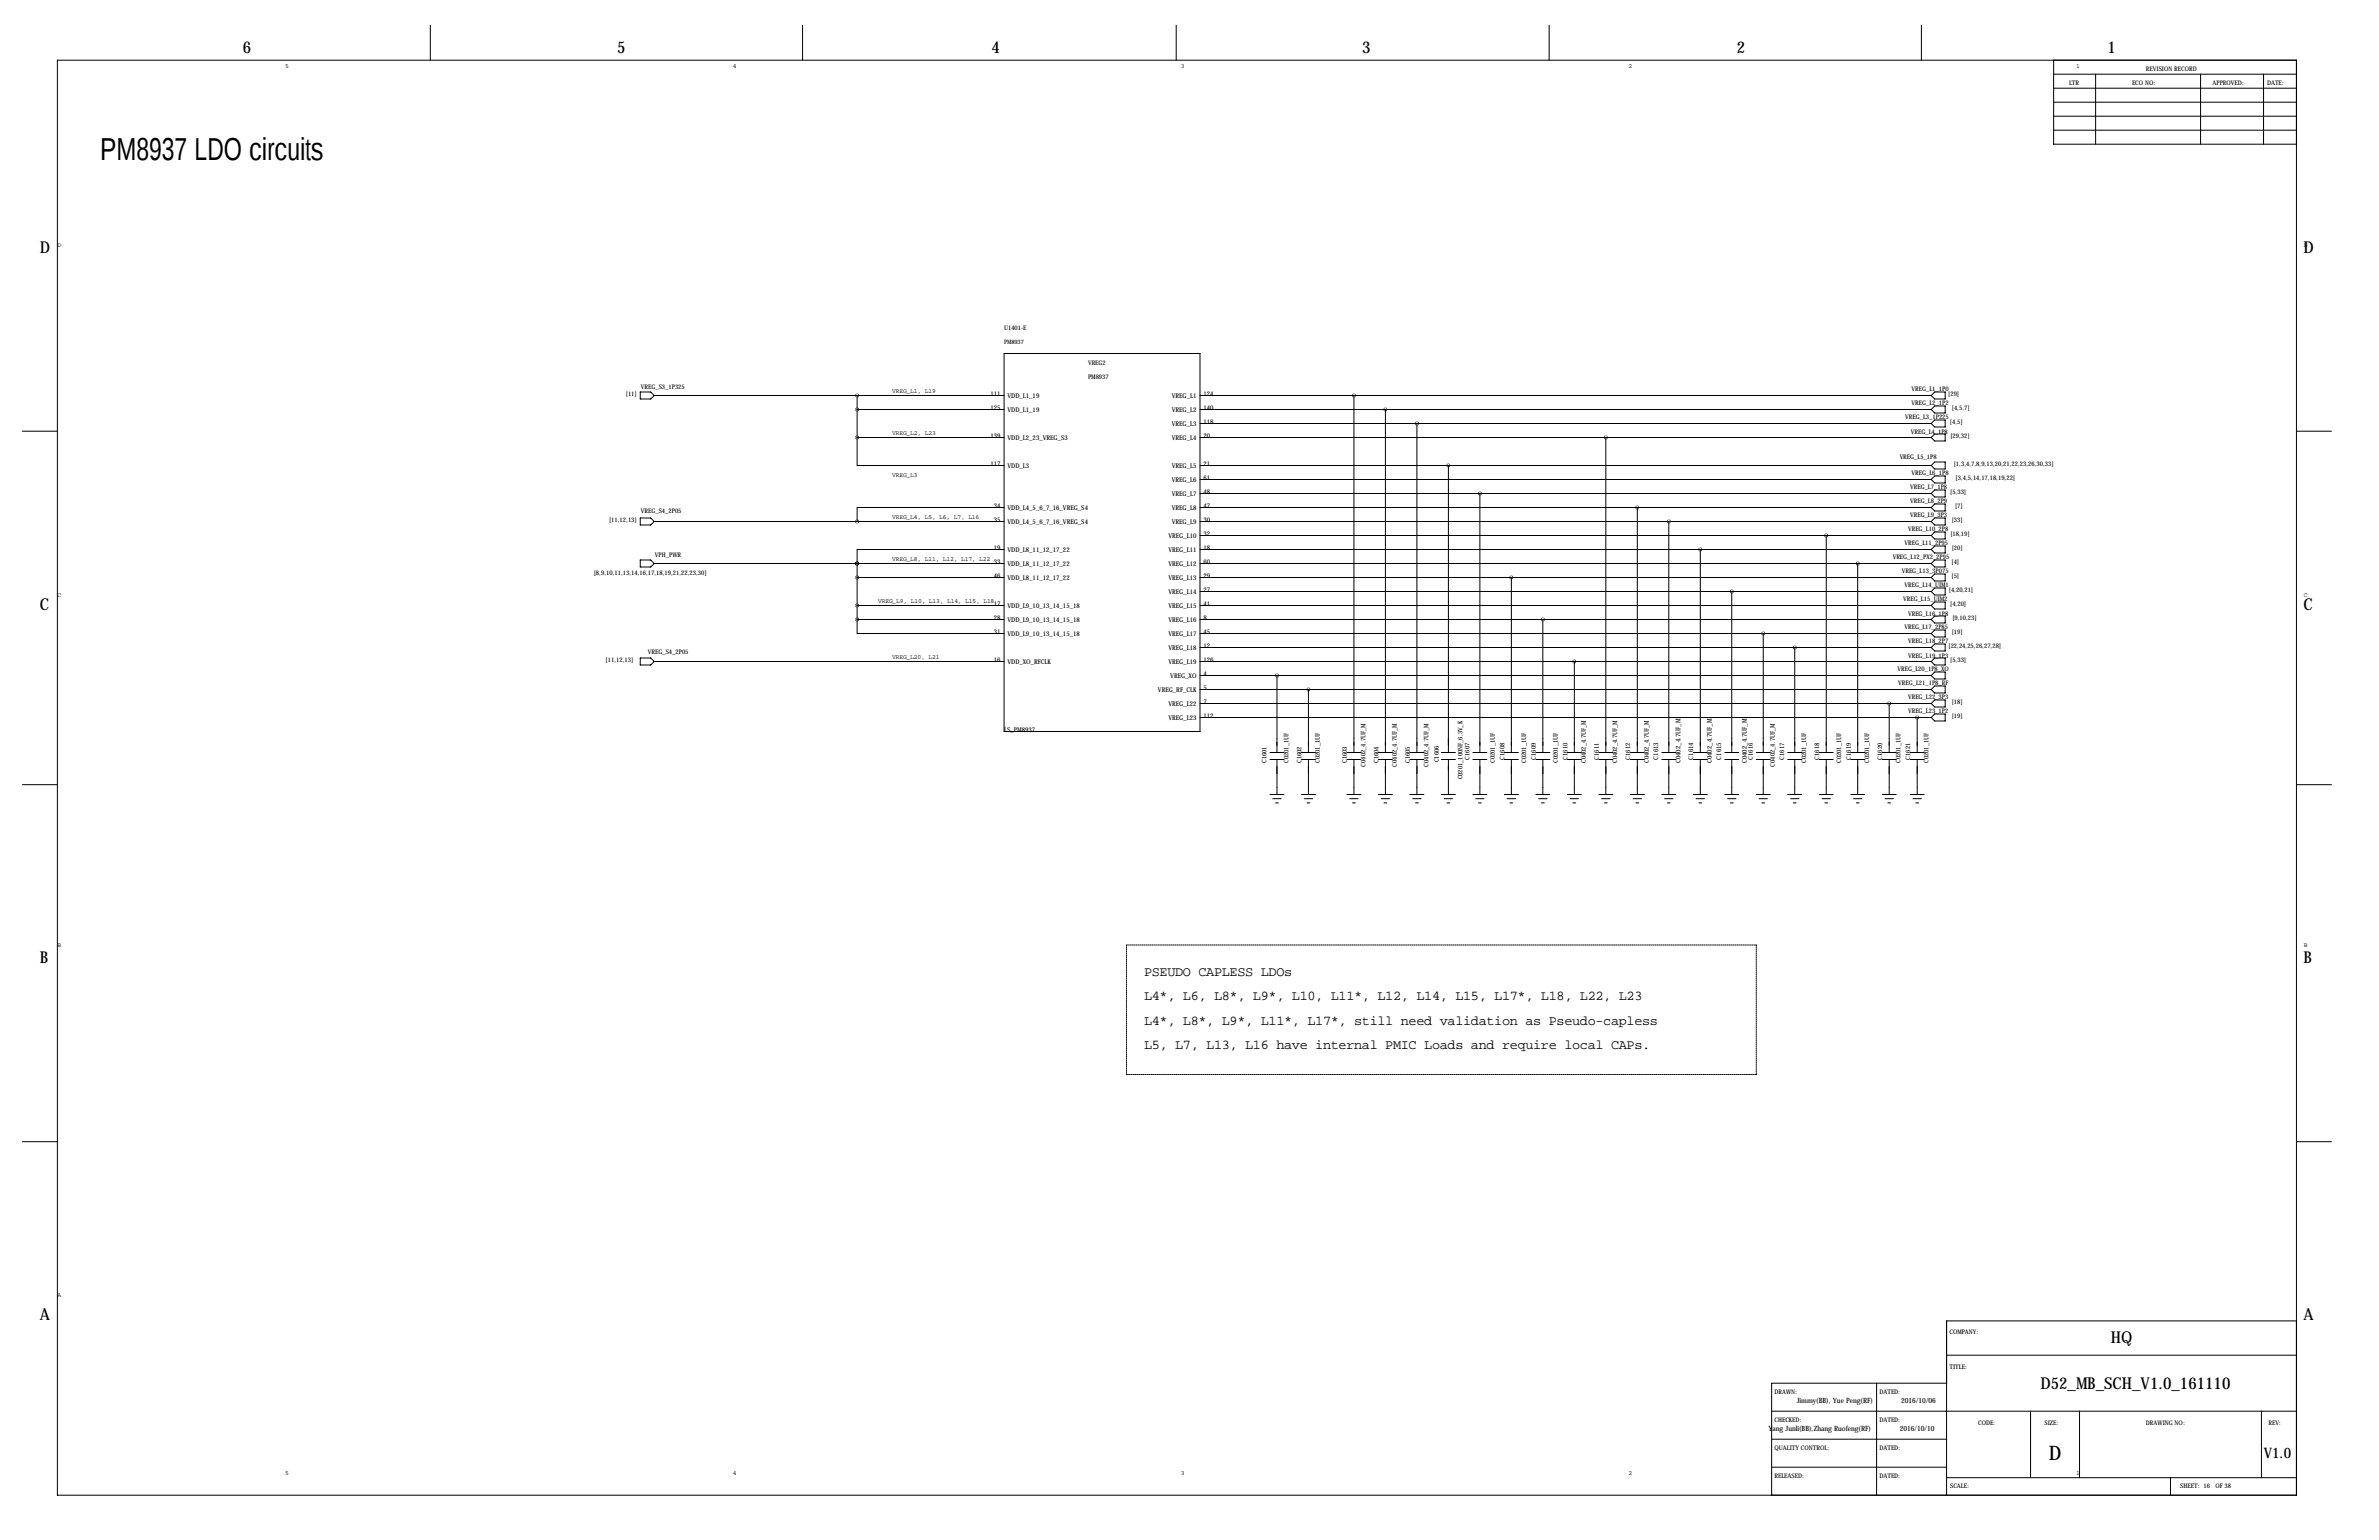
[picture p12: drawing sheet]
<svg xmlns="http://www.w3.org/2000/svg" width="864mm" height="559mm" viewBox="0 0 864 559" stroke-linecap="round" stroke-linejoin="round" font-family="sans-serif">
<defs><g id="words">
<text font-size="11.5" x="36.3" y="57.9">PM8937 LDO circuits</text>
<text font-size="7.3" x="743.7" y="529.8">D</text>
<g font-size="5.9">
<text x="88.1" y="19.3">6</text>
<text x="224" y="19.3">5</text>
<text x="359.9" y="19.3">4</text>
<text x="494.5" y="19.3">3</text>
<text x="630.4" y="19.3">2</text>
<text x="765" y="19.3">1</text>
<text x="14.5" y="91.7">D</text>
<text x="836.2" y="91.7">D</text>
<text x="14.5" y="221.2">C</text>
<text x="836.2" y="221.2">C</text>
<text x="14.5" y="349.5">B</text>
<text x="836.2" y="349.5">B</text>
<text x="14.5" y="479">A</text>
<text x="836.2" y="479">A</text>
<text x="766.2" y="487.5">HQ</text>
<text x="740.7" y="504">D52_MB_SCH_V1.0_161110</text>
</g>
<text font-size="5.3" x="821.8" y="529.1">V1.0</text>
<g font-size="4.9">
<text x="415.3" y="354.1">PSEUDO CAPLESS LDOs</text>
<text x="415.3" y="363">L4*, L6, L8*, L9*, L10, L11*, L12, L14, L15, L17*, L18, L22, L23</text>
<text x="415.3" y="371.9">L4*, L8*, L9*, L11*, L17*, still need validation as Pseudo-capless</text>
<text x="415.3" y="380.7">L5, L7, L13, L16 have internal PMIC Loads and require local CAPs.</text>
</g>
<g font-size="2.6">
<text x="652.2" y="509.2">Jimmy(BB), Yue Peng(RF)</text>
<text x="690.1" y="509.2">2016/10/06</text>
<text x="642" y="519.3">Yang Junli(BB),Zhang Ruofeng(RF)</text>
<text x="689.6" y="519.1">2016/10/10</text>
</g>
<g font-size="2.4">
<text x="359.6" y="143.5">111</text>
<text x="436.9" y="143.5">124</text>
<text x="359.6" y="148.6">125</text>
<text x="365.8" y="144.3">VDD_L1_19</text>
<text x="365.8" y="149.4">VDD_L1_19</text>
<text x="425.4" y="144.3">VREG_L1</text>
<text x="425.4" y="149.4">VREG_L2</text>
<text x="436.9" y="148.6">140</text>
<text x="425.4" y="154.5">VREG_L3</text>
<text x="436.9" y="153.7">118</text>
<text x="359.6" y="158.8">139</text>
<text x="365.8" y="159.6">VDD_L2_23_VREG_S3</text>
<text x="425.4" y="159.6">VREG_L4</text>
<text x="436.9" y="158.8">20</text>
<text x="359.6" y="168.9">117</text>
<text x="365.8" y="169.7">VDD_L3</text>
<text x="425.4" y="169.7">VREG_L5</text>
<text x="436.9" y="174">61</text>
<text x="436.9" y="168.9">21</text>
<text x="425.4" y="174.8">VREG_L6</text>
<text x="425.4" y="179.9">VREG_L7</text>
<text x="436.9" y="179.1">48</text>
<text x="360.8" y="184.1">34</text>
<text x="365.8" y="185">VDD_L4_5_6_7_16_VREG_S4</text>
<text x="425.4" y="185">VREG_L8</text>
<text x="436.9" y="184.1">47</text>
<text x="360.8" y="189.2">35</text>
<text x="365.8" y="190.1">VDD_L4_5_6_7_16_VREG_S4</text>
<text x="425.4" y="190.1">VREG_L9</text>
<text x="436.9" y="189.2">30</text>
<text x="424.2" y="195.1">VREG_L10</text>
<text x="436.9" y="194.3">32</text>
<text x="360.8" y="199.4">19</text>
<text x="365.8" y="200.2">VDD_L8_11_12_17_22</text>
<text x="424.2" y="200.2">VREG_L11</text>
<text x="436.9" y="199.4">18</text>
<text x="360.8" y="204.5">33</text>
<text x="360.8" y="209.6">46</text>
<text x="365.8" y="205.3">VDD_L8_11_12_17_22</text>
<text x="424.2" y="205.3">VREG_L12</text>
<text x="436.9" y="204.5">60</text>
<text x="436.9" y="209.6">29</text>
<text x="365.8" y="210.4">VDD_L8_11_12_17_22</text>
<text x="424.2" y="210.4">VREG_L13</text>
<text x="424.2" y="215.5">VREG_L14</text>
<text x="436.9" y="214.6">27</text>
<text x="360.8" y="219.7">17</text>
<text x="365.8" y="220.5">VDD_L9_10_13_14_15_18</text>
<text x="424.2" y="220.5">VREG_L15</text>
<text x="436.9" y="219.7">41</text>
<text x="360.8" y="224.8">28</text>
<text x="365.8" y="225.6">VDD_L9_10_13_14_15_18</text>
<text x="424.2" y="225.6">VREG_L16</text>
<text x="436.9" y="224.8">8</text>
<text x="360.8" y="229.9">31</text>
<text x="365.8" y="230.7">VDD_L9_10_13_14_15_18</text>
<text x="424.2" y="230.7">VREG_L17</text>
<text x="436.9" y="229.9">45</text>
<text x="424.2" y="235.8">VREG_L18</text>
<text x="436.9" y="235">12</text>
<text x="360.8" y="240">16</text>
<text x="365.8" y="240.9">VDD_XO_RFCLK</text>
<text x="424.2" y="240.9">VREG_L19</text>
<text x="424.8" y="245.9">VREG_XO</text>
<text x="436.9" y="240">126</text>
<text x="436.9" y="245.1">4</text>
<text x="420.3" y="251">VREG_RF_CLK</text>
<text x="436.9" y="250.2">5</text>
<text x="424.2" y="256.1">VREG_L22</text>
<text x="436.9" y="255.3">7</text>
<text x="424.2" y="261.2">VREG_L23</text>
<text x="436.9" y="260.4">112</text>
<text x="364.5" y="265.4">LS_PM8937</text>
<text x="602" y="275.6" transform="rotate(-90 602 275.6)">C1613</text>
<text x="614.7" y="275.6" transform="rotate(-90 614.7 275.6)">C1614</text>
<text x="624.8" y="275.6" transform="rotate(-90 624.8 275.6)">C1615</text>
<text x="610" y="276.9" transform="rotate(-90 610 276.9)">C0402_4.7UF_M</text>
<text x="621.4" y="276.9" transform="rotate(-90 621.4 276.9)">C0402_4.7UF_M</text>
<text x="634.1" y="276.9" transform="rotate(-90 634.1 276.9)">C0402_4.7UF_M</text>
</g>
<g font-size="2.3">
<text x="103.5" y="24.8">5</text>
<text x="266" y="24.8">4</text>
<text x="428.6" y="24.8">3</text>
<text x="591.2" y="24.8">2</text>
<text x="753.7" y="24.8">1</text>
<text x="779" y="25.7">REVISION RECORD</text>
<text x="751.1" y="30.7">LTR</text>
<text x="773.9" y="30.7">ECO NO:</text>
<text x="803.1" y="30.7">APPROVED:</text>
<text x="823" y="30.7">DATE:</text>
<text x="20.9" y="89.5">D</text>
<text x="836.3" y="89.5">D</text>
<text x="364.5" y="119.9">U1401-E</text>
<text x="395" y="137.7">PM8937</text>
<text x="395" y="132.6">VREG2</text>
<text x="227.2" y="143.9">[11]</text>
<text x="232.7" y="141.2">VREG_S3_1P325</text>
<text x="323.8" y="142.7">VREG_L1, L19</text>
<text x="693.9" y="142">VREG_L1_1P0</text>
<text x="707.2" y="143.9">[29]</text>
<text x="693.9" y="147.1">VREG_L2_1P2</text>
<text x="708.6" y="148.9">[4,5,7]</text>
<text x="691.6" y="152.1">VREG_L3_1P225</text>
<text x="707.9" y="154">[4,5]</text>
<text x="323.8" y="158">VREG_L2, L23</text>
<text x="693.7" y="157.5">VREG_L4_1P8</text>
<text x="708" y="159.1">[29,32]</text>
<text x="689.6" y="166.4">VREG_L5_1P8</text>
<text x="323.8" y="173.2">VREG_L3</text>
<text x="693.9" y="172.5">VREG_L6_1P8</text>
<text x="709.3" y="169.3">[1,3,4,7,8,9,13,20,21,22,23,26,30,33]</text>
<text x="693.4" y="177.4">VREG_L7_1P8</text>
<text x="707.9" y="179.4">[5,33]</text>
<text x="709.9" y="174.3">[3,4,5,14,17,18,19,22]</text>
<text x="693.4" y="182.6">VREG_L8_2P9</text>
<text x="709.7" y="184.5">[7]</text>
<text x="221.1" y="189.6">[11,12,13]</text>
<text x="232.7" y="186.2">VREG_S4_2P05</text>
<text x="323.8" y="188.5">VREG_L4, L5, L6, L7, L16</text>
<text x="693.4" y="187.7">VREG_L9_3P3</text>
<text x="708.5" y="189.6">[33]</text>
<text x="691.4" y="197.9">VREG_L11_2P95</text>
<text x="692.7" y="192.8">VREG_L10_2P8</text>
<text x="708" y="194.7">[18,19]</text>
<text x="237.7" y="202.2">VPH_PWR</text>
<text x="323.8" y="203.7">VREG_L8, L11, L12, L17, L22</text>
<text x="687.1" y="202.9">VREG_L12_PX2_2P95</text>
<text x="708.5" y="199.7">[20]</text>
<text x="215.6" y="208.6">[8,9,10,11,13,14,16,17,18,19,21,22,23,30]</text>
<text x="690.4" y="208">VREG_L13_3P075</text>
<text x="708.4" y="204.8">[4]</text>
<text x="708.4" y="209.9">[5]</text>
<text x="691.4" y="213.1">VREG_L14_UIM1</text>
<text x="707.4" y="215">[4,20,21]</text>
<text x="20.9" y="216.5">C</text>
<text x="318.8" y="218.9">VREG_L9, L10, L13, L14, L15, L18</text>
<text x="690.9" y="217.9">VREG_L15_UIM2</text>
<text x="707.9" y="220.1">[4,20]</text>
<text x="836.3" y="216.5">C</text>
<text x="692.7" y="223.5">VREG_L16_1P8</text>
<text x="708.7" y="225.1">[9,10,23]</text>
<text x="691.4" y="228.3">VREG_L17_2P85</text>
<text x="692.7" y="233.4">VREG_L18_2P7</text>
<text x="708.5" y="230.2">[19]</text>
<text x="235.2" y="237.2">VREG_S4_2P05</text>
<text x="323.8" y="239.3">VREG_L20, L21</text>
<text x="692.7" y="238.8">VREG_L19_1P3</text>
<text x="707.3" y="235.3">[22,24,25,26,27,28]</text>
<text x="219.9" y="240.4">[11,12,13]</text>
<text x="688.8" y="243.6">VREG_L20_1P8_XO</text>
<text x="707.9" y="240.4">[5,33]</text>
<text x="689.1" y="248.4">VREG_L21_1P8_RF</text>
<text x="692.7" y="253.7">VREG_L22_3P3</text>
<text x="708.5" y="255.6">[18]</text>
<text x="692.7" y="258.8">VREG_L23_1P2</text>
<text x="708.5" y="260.7">[19]</text>
<text x="533.4" y="275.6" transform="rotate(-90 533.4 275.6)">C1607</text>
<text x="546.1" y="275.6" transform="rotate(-90 546.1 275.6)">C1608</text>
<text x="557.5" y="275.6" transform="rotate(-90 557.5 275.6)">C1609</text>
<text x="569" y="275.6" transform="rotate(-90 569 275.6)">C1610</text>
<text x="580.4" y="275.6" transform="rotate(-90 580.4 275.6)">C1611</text>
<text x="591.8" y="275.6" transform="rotate(-90 591.8 275.6)">C1612</text>
<text x="636.3" y="275.6" transform="rotate(-90 636.3 275.6)">C1616</text>
<text x="647.7" y="275.6" transform="rotate(-90 647.7 275.6)">C1617</text>
<text x="660.4" y="275.6" transform="rotate(-90 660.4 275.6)">C1618</text>
<text x="671.8" y="275.6" transform="rotate(-90 671.8 275.6)">C1619</text>
<text x="683.3" y="275.6" transform="rotate(-90 683.3 275.6)">C1620</text>
<text x="693.4" y="275.6" transform="rotate(-90 693.4 275.6)">C1621</text>
<text x="459.7" y="276.9" transform="rotate(-90 459.7 276.9)">C1601</text>
<text x="467.7" y="276.9" transform="rotate(-90 467.7 276.9)">C0201_1UF</text>
<text x="472.4" y="276.9" transform="rotate(-90 472.4 276.9)">C1602</text>
<text x="479.1" y="276.9" transform="rotate(-90 479.1 276.9)">C0201_1UF</text>
<text x="488.9" y="276.9" transform="rotate(-90 488.9 276.9)">C1603</text>
<text x="495.6" y="278.1" transform="rotate(-90 495.6 278.1)">C0402_4.7UF_M</text>
<text x="500.4" y="276.9" transform="rotate(-90 500.4 276.9)">C1604</text>
<text x="507.1" y="278.1" transform="rotate(-90 507.1 278.1)">C0402_4.7UF_M</text>
<text x="511.8" y="276.9" transform="rotate(-90 511.8 276.9)">C1605</text>
<text x="518.5" y="278.1" transform="rotate(-90 518.5 278.1)">C0402_4.7UF_M</text>
<text x="522.3" y="276.6" transform="rotate(-90 522.3 276.6)">C1606</text>
<text x="542.6" y="276.9" transform="rotate(-90 542.6 276.9)">C0201_1UF</text>
<text x="554.1" y="276.9" transform="rotate(-90 554.1 276.9)">C0201_1UF</text>
<text x="565.5" y="276.9" transform="rotate(-90 565.5 276.9)">C0201_1UF</text>
<text x="575.7" y="276.9" transform="rotate(-90 575.7 276.9)">C0402_4.7UF_M</text>
<text x="587.1" y="276.9" transform="rotate(-90 587.1 276.9)">C0402_4.7UF_M</text>
<text x="598.5" y="276.9" transform="rotate(-90 598.5 276.9)">C0402_4.7UF_M</text>
<text x="644.2" y="278.1" transform="rotate(-90 644.2 278.1)">C0402_4.7UF_M</text>
<text x="655.7" y="276.9" transform="rotate(-90 655.7 276.9)">C0201_1UF</text>
<text x="668.4" y="276.9" transform="rotate(-90 668.4 276.9)">C0201_1UF</text>
<text x="678.5" y="276.9" transform="rotate(-90 678.5 276.9)">C0201_1UF</text>
<text x="690" y="276.9" transform="rotate(-90 690 276.9)">C0201_1UF</text>
<text x="700.1" y="276.9" transform="rotate(-90 700.1 276.9)">C0201_1UF</text>
<text x="530.9" y="282.8" transform="rotate(-90 530.9 282.8)">C0201_100NF_6.3V_K</text>
<text x="20.9" y="343.5">B</text>
<text x="836.3" y="343.5">B</text>
<text x="20.9" y="470.5">A</text>
<text x="707.6" y="484.1">COMPANY:</text>
<text x="707.6" y="496.8">TITLE:</text>
<text x="644.1" y="505.7">DRAWN:</text>
<text x="682.2" y="505.7">DATED:</text>
<text x="644.1" y="515.9">CHECKED:</text>
<text x="682.2" y="515.9">DATED:</text>
<text x="718.1" y="517.1">CODE:</text>
<text x="742.2" y="517.1">SIZE:</text>
<text x="779" y="517.1">DRAWING NO:</text>
<text x="823.5" y="517.1">REV:</text>
<text x="644.1" y="526">QUALITY CONTROL:</text>
<text x="682.2" y="526">DATED:</text>
<text x="103.5" y="535.3">5</text>
<text x="266" y="535.3">4</text>
<text x="428.6" y="535.3">3</text>
<text x="591.2" y="535.3">2</text>
<text x="644.1" y="536.2">RELEASED:</text>
<text x="682.2" y="536.2">DATED:</text>
<text x="753.7" y="535.3">1</text>
<text x="707.9" y="540">SCALE:</text>
<text x="791.5" y="540">SHEET: 16</text>
<text x="804.2" y="540">OF 38</text>
</g>
<text font-size="2.2" x="364.5" y="125">PM8937</text>
</g></defs>
<path d="M408.9 342.9h228.6M637.5 342.9v47M408.9 389.9v-47M637.5 389.9h-228.6" fill="none" stroke="#000" stroke-width=".36" stroke-dasharray=".4 .4"/>
<g fill="none" stroke="#000" stroke-width=".36">
<path d="M156.2 9.1v12.7M291.3 9.1v12.7M427 9.1v12.7M562.4 9.1v12.7M697.5 9.1v12.7M20.8 21.8h812.8v520.7h-812.8zM745.5 21.8v30.5h88.1M745.5 37.1h88.1M745.5 32h88.1M745.5 26.9h88.1M760.7 26.9v25.4M798.8 26.9v25.4"/>
<path d="M821.7 26.9v25.4M745.5 47.2h88.1M745.5 42.2h88.1M364.5 128.3h71.1v137.1h-71.1zM8.1 156.5h12.7M232.4 142.2h3.8l1.3 1.3-1.3 1.3h-3.8zM237.5 143.5h127M311.1 158.8v10.1h53.4M311.1 148.6h53.4M311.1 158.8h53.4M311.1 143.5v15.3M435.6 143.5h265.4"/>
<path d="M435.6 148.6h265.4M435.6 153.7h265.4M435.6 158.8h265.4M491.5 143.5v129.5M502.9 148.6v124.4M514.3 153.7v119.3M582.9 158.8v114.2M701 148.6l1.3-1.3h3.8v2.6h-3.8zM701 153.7l1.3-1.3h3.8v2.5h-3.8zM701 158.8l1.3-1.3h3.8v2.5h-3.8zM702.3 142.2h3.8v2.6h-3.8l-1.3-1.3zM833.6 156.5h12.7"/>
<path d="M435.6 174h265.4M435.6 179.1h265.4M435.6 168.9h265.4M525.8 168.9v104.1M537.2 179.1v93.9M701 168.9l1.3-1.3h3.8v2.6h-3.8zM701 174l1.3-1.3h3.8v2.6h-3.8zM701 179.1l1.3-1.3h3.8v2.5h-3.8zM232.4 188h3.8l1.3 1.2-1.3 1.3h-3.8zM237.5 189.2h127M364.5 184.1h-53.4v5.1M364.5 199.4h-53.4v5.1"/>
<path d="M435.6 189.2h265.4M435.6 184.1h265.4M435.6 194.3h265.4M435.6 199.4h265.4M594.4 184.1v88.9M605.8 189.2v83.8M617.2 199.4v73.6M662.9 194.3v78.7M701 184.1l1.3-1.2h3.8v2.5h-3.8zM701 189.2l1.3-1.2h3.8v2.5h-3.8zM701 194.3l1.3-1.3h3.8v2.6h-3.8zM701 199.4l1.3-1.3h3.8v2.6h-3.8z"/>
<path d="M232.4 203.2h3.8l1.3 1.3-1.3 1.2h-3.8zM237.5 204.5h127M311.1 204.5h.1M311.1 219.7h53.4M311.1 209.6h53.4M311.1 204.5v20.3M435.6 219.7h265.4M435.6 204.5h265.4M435.6 209.6h265.4M435.6 214.6h265.4M548.6 209.6v63.4M628.6 214.6v58.4"/>
<path d="M674.4 204.5v68.5M701 204.5l1.3-1.3h3.8v2.5h-3.8zM701 209.6l1.3-1.3h3.8v2.5h-3.8zM701 214.6l1.3-1.2h3.8v2.5h-3.8zM701 219.7l1.3-1.3h3.8v2.6h-3.8zM232.4 238.8h3.8l1.3 1.2-1.3 1.3h-3.8zM311.1 224.8v5.1h53.4M311.1 224.8h53.4M435.6 224.8h265.4M435.6 229.9h265.4M435.6 234.9h265.4M560.1 224.8v48.2"/>
<path d="M640.1 229.9v43.1M651.5 234.9v38.1M701 224.8l1.3-1.3h3.8v2.6h-3.8zM701 229.9l1.3-1.3h3.8v2.5h-3.8zM701 234.9l1.3-1.2h3.8v2.5h-3.8zM237.5 240h127M435.6 240h265.4M435.6 245.1h265.4M435.6 250.2h265.4M435.6 255.3h265.4M463.5 245.1v27.9M475 250.2v22.8"/>
<path d="M571.5 240v33M685.8 255.3v17.7M701 240l1.3-1.2h3.8v2.5h-3.8zM701 245.1l1.3-1.3h3.8v2.6h-3.8zM701 250.2l1.3-1.3h3.8v2.6h-3.8zM701 255.3l1.3-1.3h3.8v2.5h-3.8zM435.6 260.3h265.4M461 273h5.1M461 275.6h5.1M463.5 275.6v12.7M472.4 273h5.1M472.4 275.6h5.1"/>
<path d="M475 275.6v12.7M488.9 273h5.1M488.9 275.6h5.1M491.5 275.6v12.7M500.4 273h5.1M500.4 275.6h5.1M502.9 275.6v12.7M511.8 273h5.1M511.8 275.6h5.1M514.3 275.6v12.7M523.2 273h5.1M523.2 275.6h5.1"/>
<path d="M525.8 275.6v12.7M534.7 273h5.1M534.7 275.6h5.1M537.2 275.6v12.7M546.1 273h5.1M546.1 275.6h5.1M548.6 275.6v12.7M557.5 273h5.1M557.5 275.6h5.1M560.1 275.6v12.7M569 273h5M569 275.6h5"/>
<path d="M571.5 275.6v12.7M580.4 273h5.1M580.4 275.6h5.1M582.9 275.6v12.7M591.8 273h5.1M591.8 275.6h5.1M594.4 275.6v12.7M603.2 273h5.1M603.2 275.6h5.1M605.8 275.6v12.7M614.7 273h5.1M614.7 275.6h5.1"/>
<path d="M617.2 275.6v12.7M626.1 273h5.1M626.1 275.6h5.1M628.6 275.6v12.7M637.5 273h5.1M637.5 275.6h5.1M640.1 275.6v12.7M649 273h5M649 275.6h5M651.5 275.6v12.7M660.4 273h5.1M660.4 275.6h5.1"/>
<path d="M662.9 275.6v12.7M671.8 273h5.1M671.8 275.6h5.1M674.4 275.6v12.7M683.3 273h5M683.3 275.6h5M685.8 275.6v12.7M693.4 273h5.1M693.4 275.6h5.1M696 260.3v12.7M696 275.6v12.7M701 260.3l1.3-1.2h3.8v2.5h-3.8z"/>
<path d="M8.1 284.7h12.7M461 288.3h5.1M462 289.8h3.1M463 291.3h1.1M472.4 288.3h5.1M473.5 289.8h3M474.5 291.3h1M488.9 288.3h5.1M490 289.8h3M491 291.3h1M500.4 288.3h5.1M501.4 289.8h3"/>
<path d="M502.4 291.3h1M511.8 288.3h5.1M512.8 289.8h3.1M513.8 291.3h1.1M523.2 288.3h5.1M524.3 289.8h3M525.3 291.3h1M534.7 288.3h5.1M535.7 289.8h3M536.7 291.3h1M546.1 288.3h5.1M547.1 289.8h3.1"/>
<path d="M548.1 291.3h1M557.5 288.3h5.1M558.5 289.8h3.1M559.6 291.3h1M569 288.3h5M570 289.8h3M571 291.3h1M580.4 288.3h5.1M581.4 289.8h3.1M582.4 291.3h1M591.8 288.3h5.1M592.8 289.8h3.1"/>
<path d="M593.9 291.3h1M603.2 288.3h5.1M604.3 289.8h3M605.3 291.3h1M614.7 288.3h5.1M615.7 289.8h3M616.7 291.3h1M626.1 288.3h5.1M627.1 289.8h3.1M628.1 291.3h1.1M637.5 288.3h5.1M638.6 289.8h3"/>
<path d="M639.6 291.3h1M649 288.3h5M650 289.8h3M651 291.3h1M660.4 288.3h5.1M661.4 289.8h3.1M662.4 291.3h1M671.8 288.3h5.1M672.8 289.8h3.1M673.9 291.3h1M683.3 288.3h5M684.3 289.8h3"/>
<path d="M685.3 291.3h1M693.4 288.3h5.1M694.4 289.8h3.1M695.5 291.3h1M833.6 284.7h12.7M8.1 414.3h12.7M833.6 414.3h12.7M833.6 479.3h-127v63.2M706.6 491.7h127M643.1 512.1h190.5M681.2 501.9v40.6M706.6 501.9h-63.5v40.6"/>
<path d="M737.1 512.1v24.1M754.9 512.1v24.1M820.9 512.1v24.1M643.1 532.4h63.5M643.1 522.2h63.5M706.6 536.2h127M787.9 536.2v6.3"/>
</g>
<path d="M605.7 189.2a.05 .05 0 0 0 .1 0 .05 .05 0 0 0-.1 0zM594.3 184.2a.05 .05 0 0 0 .1 0 .05 .05 0 0 0-.1 0zM474.9 250.2a.05 .05 0 0 0 .1 0 .05 .05 0 0 0-.1 0zM582.9 158.8a.05 .05 0 0 0 .1 0 .05 .05 0 0 0-.1 0zM674.3 204.5a.05 .05 0 0 0 .1 0 .05 .05 0 0 0-.1 0zM662.9 194.3a.05 .05 0 0 0 .1 0 .05 .05 0 0 0-.1 0zM640 229.9a.05 .05 0 0 0 .1 0 .05 .05 0 0 0-.1 0zM525.7 168.9a.05 .05 0 0 0 .1 0 .05 .05 0 0 0-.1 0zM651.5 235a.05 .05 0 0 0 .1 0 .05 .05 0 0 0-.1 0zM514.3 153.7a.05 .05 0 0 0 .1 0 .05 .05 0 0 0-.1 0zM628.6 214.6a.05 .05 0 0 0 .1 0 .05 .05 0 0 0-.1 0zM491.4 143.5a.05 .05 0 0 0 .1 0 .05 .05 0 0 0-.1 0zM617.2 199.4a.05 .05 0 0 0 .1 0 .05 .05 0 0 0-.1 0zM502.9 148.6a.05 .05 0 0 0 .1 0 .05 .05 0 0 0-.1 0zM311.1 189.2a.05 .05 0 0 0 .1 0 .05 .05 0 0 0-.1 0zM560 224.8a.05 .05 0 0 0 .1 0 .05 .05 0 0 0-.1 0zM548.6 209.6a.05 .05 0 0 0 .1 0 .05 .05 0 0 0-.1 0zM537.2 179.1a.05 .05 0 0 0 .1 0 .05 .05 0 0 0-.1 0zM311.1 204.5a.05 .05 0 0 0 .1 0 .05 .05 0 0 0-.1 0zM311.1 219.7a.05 .05 0 0 0 .1 0 .05 .05 0 0 0-.1 0zM311.1 224.8a.05 .05 0 0 0 .1 0 .05 .05 0 0 0-.1 0zM311.1 209.6a.05 .05 0 0 0 .1 0 .05 .05 0 0 0-.1 0zM463.5 245.1a.05 .05 0 0 0 .1 0 .05 .05 0 0 0-.1 0zM311.1 143.5a.05 .05 0 0 0 .1 0 .05 .05 0 0 0-.1 0zM311.1 158.8a.05 .05 0 0 0 .1 0 .05 .05 0 0 0-.1 0zM311.1 148.6a.05 .05 0 0 0 .1 0 .05 .05 0 0 0-.1 0zM311.1 204.5a.05 .05 0 0 0 .1 0 .05 .05 0 0 0-.1 0zM695.9 260.4a.05 .05 0 0 0 .1 0 .05 .05 0 0 0-.1 0z" fill="#000" stroke="#000" stroke-width="1.3"/>
<use href="#words"/>
</svg>
